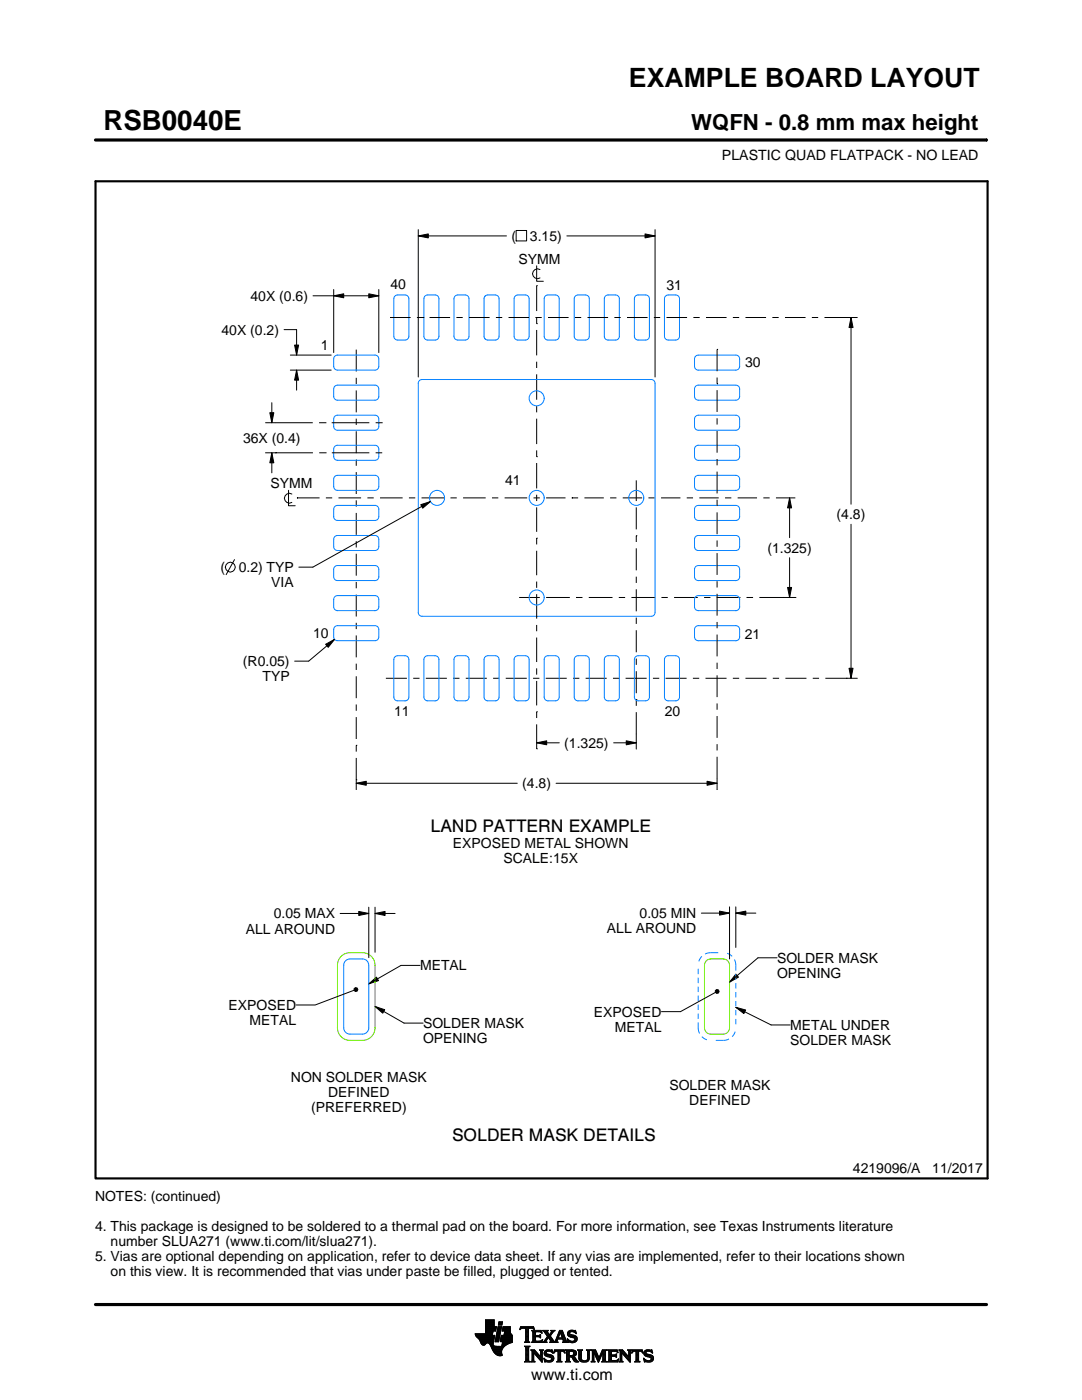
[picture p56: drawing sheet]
<svg xmlns="http://www.w3.org/2000/svg" width="216mm" height="279mm" viewBox="0 0 216 279" stroke-linecap="round" stroke-linejoin="round" font-family="sans-serif">
<defs><g id="words">
<text font-size="5.5" x="20.6" y="26">RSB0040E</text>
<text font-size="5.3" x="125.5" y="17.4">EXAMPLE BOARD LAYOUT</text>
<text font-size="4.4" x="137.9" y="26">WQFN - 0.8 mm max height</text>
<g font-size="3.5">
<text x="85.9" y="166.1">LAND PATTERN EXAMPLE</text>
<text x="90.2" y="227.6">SOLDER MASK DETAILS</text>
</g>
<text font-size="3.2" x="106" y="275.3">www.ti.com</text>
<g font-size="2.8">
<text x="144.1" y="32">PLASTIC QUAD FLATPACK - NO LEAD</text>
<text x="102.1" y="48.1">(</text>
<text x="103.5" y="52.6">SYMM</text>
<text x="105.7" y="48.1">3.15)</text>
<text x="77.9" y="57.7">40</text>
<text x="133" y="57.9">31</text>
<text x="50" y="60">40X (0.6)</text>
<text x="44.2" y="66.8">40X (0.2)</text>
<text x="64" y="69.9">1</text>
<text x="148.7" y="73.2">30</text>
<text x="48.5" y="88.4">36X (0.4)</text>
<text x="54" y="97.4">SYMM</text>
<text x="100.8" y="96.8">41</text>
<text x="166.9" y="103.6">(4.8)</text>
<text x="153.1" y="110.3">(1.325)</text>
<text x="44" y="114.2">(</text>
<text x="47.6" y="114.2">0.2) TYP</text>
<text x="54.1" y="117.2">VIA</text>
<text x="62.5" y="127.2">10</text>
<text x="148.6" y="127.5">21</text>
<text x="48.5" y="132.9">(R0.05)</text>
<text x="52.4" y="135.9">TYP</text>
<text x="78.7" y="142.8">11</text>
<text x="132.6" y="142.9">20</text>
<text x="112.6" y="149.2">(1.325)</text>
<text x="104.2" y="157.3">(4.8)</text>
<text x="90.4" y="169.2">EXPOSED METAL SHOWN</text>
<text x="100.5" y="172.2">SCALE:15X</text>
<text x="54.6" y="183.3">0.05 MAX</text>
<text x="127.6" y="183.2">0.05 MIN</text>
<text x="49" y="186.3">ALL AROUND</text>
<text x="121.1" y="186.2">ALL AROUND</text>
<text x="83.8" y="193.7">METAL</text>
<text x="155" y="192.1">SOLDER MASK</text>
<text x="155" y="195.1">OPENING</text>
<text x="45.6" y="201.6">EXPOSED</text>
<text x="118.5" y="202.9">EXPOSED</text>
<text x="49.8" y="204.6">METAL</text>
<text x="84.4" y="205.2">SOLDER MASK</text>
<text x="84.4" y="208.2">OPENING</text>
<text x="122.7" y="205.9">METAL</text>
<text x="157.7" y="205.6">METAL UNDER</text>
<text x="157.7" y="208.6">SOLDER MASK</text>
<text x="58" y="215.9">NON SOLDER MASK</text>
<text x="62.1" y="221.9">(PREFERRED)</text>
<text x="65.5" y="218.9">DEFINED</text>
<text x="133.6" y="217.5">SOLDER MASK</text>
<text x="137.5" y="220.5">DEFINED</text>
<text x="19" y="239.6">NOTES: (continued)</text>
<text x="170.2" y="234.2">4219096/A</text>
<text x="186" y="234.2">11/2017</text>
<text x="19" y="245.6">4. This package is designed to be soldered to a thermal pad on the board. For more information, see Texas Instruments literature</text>
<text x="19" y="251.6">5. Vias are optional depending on application, refer to device data sheet. If any vias are implemented, refer to their locations shown</text>
<text x="22.1" y="248.6">number SLUA271 (www.ti.com/lit/slua271).</text>
<text x="22.1" y="254.6">on this view. It is recommended that vias under paste be filled, plugged or tented.</text>
</g>
</g></defs>
<g fill="none" stroke="#000" stroke-width=".2">
<path d="M19.1 27.9h177.7M196.8 27.7v.5M62.5 59h13.1M66.6 59l2-.4v.8zM66.6 57.8v12.6M73.6 58.6l2 .4-2 .4zM75.6 57.8v12.6M83.5 47.1l2-.4v.8zM83.5 45.8v29.4M83.5 47.1h17.6M103 46h2.1v2.1h-2.1zM107.1 53.1v3h1.3"/>
<path d="M107.1 57h.1M107.1 57v5.1M107.8 53.8a.98 .98 0 0 0-1.5 .8 .98 .98 0 0 0 1.5 .9M113.1 47.1h17.6M128.7 46.7l2 .4-2 .4zM130.7 45.8v29.4M56.7 65.8h2.5v5.1M57.9 73.9h8.2M57.9 70.9h8.2M58.8 68.9h.8l-.4 2zM59.2 73.9l.4 2h-.8zM59.2 73.9v4"/>
<path d="M71.1 69.8v4.3M71.1 75.4v1.3M71.1 77.9v4.4M77.8 63.4h.1M77.8 63.4h4.1M83.2 63.4h1.2M84.4 63.4h.1M85.7 63.4h4.1M91.1 63.4h1.2M93.6 63.4h4.1M99 63.4h1.2M101.5 63.4h4.1"/>
<path d="M106.8 63.4h1.3M107.1 64.6h.1M107.1 63.3v1.3M107.1 65.9v5M107.1 72.2v1.2M107.1 74.7v5.1M109.3 63.4h4.2M114.7 63.4h1.3M117.2 63.4h4.1M122.6 63.4h1.3M125.1 63.4h4.1M130.5 63.4h1.2"/>
<path d="M133 63.4h4.1M138.4 63.4h1.2M140.9 63.4h4.1M143.1 76.6h.1M143.1 69.7h.1M143.1 69.7v4.4M143.1 75.3v1.3M143.1 77.9v4.3M146.2 63.4h1.3M148.8 63.4h4.1M154.1 63.4h1.3M156.6 63.4h4.1"/>
<path d="M162 63.4h1.3M164.5 63.4h6.6M169.8 63.4l.4 2h-.8zM169.8 63.4v37.2M53 90.4h9.4M53 84.4h9.4M53.8 82.4h.8l-.4 2zM54.2 90.4l.4 2h-.8zM54.2 80.4v4M54.2 90.4v4M55 90.4h.1M57.6 97.8v3.1h1.3"/>
<path d="M58.2 98.6a.98 .98 0 0 0-1.5 .8 .98 .98 0 0 0 1.5 .9M59.3 99.4h.1M59.3 99.4h4.5M63.7 84.4h1.2M63.7 90.4h1.3M64.9 84.4h.1M65 90.4h.1M65 99.4h1.3M66.2 84.4h7.5M66.2 90.4h7.5M67.5 99.4h4.6M71.1 83.6v1.2"/>
<path d="M71.1 86.1v4.3M71.1 91.7v1.3M71.1 94.2v4.4M71.1 99.8v1.3M73.3 99.4h1.3M75 90.4h1.3M75 84.4h1.3M75.8 99.4h4.5M81.6 99.4h1.3M84.1 99.4h4.5M89.9 99.4h1.2M92.4 99.4h4.5"/>
<path d="M98.2 99.4h1.2M100.7 99.4h4.5M106.5 99.4h1.2M107.1 91.1h.1M107.1 81v1.3M107.1 83.6v5M107.1 89.9v1.2M107.1 92.4v5.1M107.1 98.7v1.3M109 99.4h3.8M114.1 99.4h.1M114.1 99.4h1.3"/>
<path d="M116.6 99.4h3.9M121.7 99.4h1.3M124.3 99.4h3.8M127 95.9v4.1M129.4 99.4h1.2M131.9 99.4h3.9M137 99.4h1.3M139.5 99.4h3.9M143.1 83.5v1.2M143.1 86v4.3M143.1 91.6v1.3M143.1 94.1v4.4"/>
<path d="M143.1 99.7v1.3M144.7 99.4h1.2M147.2 99.4h3.9M152.3 99.4h1.3M154.8 99.4h3.9M157.6 99.4l.4 2h-.8zM157.6 99.4v7.9M46.8 111.7l-1.7 3M71.1 102.4v4.3M71.1 108v1.3M71.1 110.5v4.4M71.1 116.1v1.3"/>
<path d="M71.1 118.7v4.3M84 100.7l1.9-.6-1.6 1.3zM85.9 100.1l-23.5 13.1h-2.8M103.6 119.2h4.1M107.1 107.4h.1M107.1 101.3v4.8M107.1 107.4v1.3M107.1 109.9v4.9M107.1 116.1v1.2M107.1 118.6v4.9M109 119.2h4.7M115 119.2h.1"/>
<path d="M115 119.2h1.2M117.5 119.2h4.7M123.5 119.2h1.2M126 119.2h4.7M127 106.9h.1M127 101.3v4.4M127 106.9v1.3M127 109.4v4.4M127 115.1v1.2M127 117.6v4.4M132 119.2h1.2M134.5 119.2h4.7"/>
<path d="M140.5 119.2h1.3M143 119.2h4.7M143.1 102.3v4.3M143.1 107.9v1.2M143.1 110.4v4.3M143.1 116v1.3M143.1 118.5v4.4M149 119.2h.1M149 119.2h1.3M151.5 119.2h7.4M156.3 119.2h.1M157.2 117.2h.8l-.4 2z"/>
<path d="M157.6 111.3v7.9M169.8 104.6v30.8M65 128.6l1.8-1-1.3 1.6zM66.8 127.6l-5.2 4.3h-2.8M71.1 124.3v1.3M71.1 126.8v4.4M71.1 132.4v1.3M71.1 135v4.3M77 135.4h4.2M82.5 135.4h1.2M85 135.4h4.2M90.4 135.4h1.3"/>
<path d="M92.9 135.4h4.2M98.4 135.4h1.3M100.9 135.4h4.2M106.4 135.4h1.2M107.1 124.7v1.3M107.1 127.2v4.9M107.1 133.4v1.2M107.1 135.9v4.9M108.9 135.4h4.2M114.3 135.4h1.3M116.9 135.4h4.2M122.3 135.4h1.3"/>
<path d="M124.8 135.4h4.2M127 139.6h.1M127 123.3v1.2M127 125.8v4.4M127 131.4v1.3M127 133.9v4.4M127 139.6v1.3M130.3 135.4h1.2M132.8 135.4h4.2M138.3 135.4h1.2M140.8 135.4h4.2M143.1 124.1v1.3"/>
<path d="M143.1 126.6v4.4M143.1 132.3v1.2M143.1 134.8v4.3M146.2 135.4h1.3M148.7 135.4h4.2M154.2 135.4h1.3M156.7 135.4h4.2M162.2 135.4h1.2M164.7 135.4h6.4M168.9 135.4h.1M169.4 133.4h.8l-.4 2zM71.1 156.3l2-.4v.8z"/>
<path d="M71.1 148.7h.1M71.1 155.6h.1M71.1 140.6v1.3M71.1 143.1v4.4M71.1 148.7v1.3M71.1 151.3v6.3M71.1 156.3h32.1M107.1 142h.1M107.1 149.4h.1M107.1 142v1.3M107.1 144.6v4.8M107.1 148.2l2-.4v.8z"/>
<path d="M107.1 148.2h4.5M111 156.3h32.1M122.4 148.2h4.6M125 147.8l2 .4-2 .4zM127 142.1v7.4M141.1 155.9l2 .4-2 .4zM143.1 140.4v1.2M143.1 142.9v4.4M143.1 148.5v1.3M143.1 151v6.7M67.9 182.3h5.7M70.6 197.6l-7.7 3h-3.8"/>
<path d="M70.7 197.3l.2-.2 .4 .1 .1 .3-.1 .3-.4 .1-.2-.2zM71.6 181.9l2 .4-2 .4zM73.6 196.4l1.5-1.4 .4 .7zM73.6 181.1v10M74.8 182.3l2-.4v.8zM74.8 181.1v8.9M74.8 182.3h4M83.8 192.7h-3.8l-6.4 3.7M139.9 182.2h5.7M142.7 197.7l.3-.2 .3 .1 .2 .3-.2 .3-.3 .1-.3-.3zM142.7 198.1l-6.9 3.8h-3.8M143.6 181.8l2 .4-2 .4z"/>
<path d="M145.6 181v10.4M146.8 182.2l2-.4v.8zM146.8 181v8.1M146.8 182.2h4M146.8 194.4l.6 .6-1.8 1zM155 191.1h-3.8l-5.6 4.9M74.8 200.9l2 .6-.4 .7zM74.8 200.9l5.8 3.3h3.8M146.8 201l2 .6-.4 .7zM146.8 201l7.1 3.6h3.8M94.8 266.2h3.5M94.8 266.3h3.5"/>
<path d="M94.9 266.4h3.3M94.9 266.5h3.8l-.2 1.2M94.9 266.5h3.8M95 266.6h3.7M95 266.7h3.7M95.1 266.8h3.6M95.2 266.9h3.4M95.3 267h3.3M95.4 267.1h3.2M95.5 267.2h3.1M95.6 267.3h3M95.7 267.4h2.8"/>
<path d="M95.7 267.5h2.8M95.8 267.6h2.7M95.8 267.7h2.7M95.9 267.8h2.6M95.9 267.9h2.5M95.9 268h2.5M96 268h1.1M96 268.1h1M96.1 268.2h.8M96.1 268.3h.7M96.2 268.4h.6M96.3 268.4h.4"/>
<path d="M96.9 266.1h1.4M96.9 266h1.4M96.9 265.9h1.4M96.9 265.8h1.5M96.9 265.7h1.5M96.9 264.7l2.2 .1-.2 .9h-.5l-.2 .8M96.9 265.6h2M96.9 265.5h2M96.9 265.4h2M96.9 265.3h2.1M96.9 265.2h2.1M96.9 265.1h2.1"/>
<path d="M96.9 265h2.1M96.9 264.9h2.1M96.9 264.8h2.2M96.9 264.6h1.7M96.9 264.5h1.7M96.9 264.4h1.7M96.9 264.3h1.7M96.9 264.2h1.7M96.9 264.1h1.7M96.9 264h1.7M96.9 263.9h1.7M96.9 263.8h1.7"/>
<path d="M96.9 263.7h1.7M96.9 263.6h1.7M96.9 263.5h1.7M96.9 263.4h1.7M97.5 268h.9M97.6 268.1h.8M97.7 268.2h.7M97.7 268.3h.7M97.8 268.4h.6M97.9 268.5h.6M97.9 268.6h.7M98 268.7h1.1"/>
<path d="M98 268.8h2.6M98 268.8h2.5M98.1 268.9h2.3M98.1 269h2.3M98.1 269.1h2.2M98.2 269.2h2.1M98.2 269.2h2M98.2 269.3h2M98.3 269.4h1.9M98.3 269.5h1.8M98.4 269.6h1.7M98.4 268v.4l.3 .2 2 .1"/>
<path d="M98.5 269.7h1.6M98.5 267.7l-.1 .3M98.5 269.8h1.6M98.6 269.9h1.5M98.6 264.8v-1.4h-1.7v2.8h-2.1l.1 .3 .8 .9 .6 1h.4l.5-.4 .4 .1 1 1.8 .8 .6h.8l-.1-1.1 .8-.9M98.6 270h1.5M98.7 270h1.4M98.8 270.1h1.3M98.8 267.7h.7M98.8 267.6h.7M98.8 267.5h.7M98.9 270.2h1.2"/>
<path d="M98.9 267.4h.7M98.9 267.3h.7M98.9 267.2h.7M98.9 267.1h.7M98.9 267h.7M98.9 270.3h1.3M99 266.9h.6M99 266.9h.7M99 266.8h.7M99 266.7h.7M99 266.6h.7M99 266.5h.7"/>
<path d="M99.1 270.4h1.1M99.1 266.4h.7M99.1 266.3h.7M99.1 266.2h.7M99.1 266.1h.7M99.1 266h.7M99.2 265.9h.7M99.2 265.8h.7M99.2 270.4h1M99.2 265.7h.7M99.2 265.6h.7M99.2 265.5h.7"/>
<path d="M99.3 265.4h.6M99.3 265.4h.7M99.3 265.3h.7M99.3 265.2h.7M99.3 265.1h.7M99.3 265h.7M99.4 270.5h.8M99.4 264.9h.7M99.4 264.8h.7M99.4 264.8h.7l-.6 3h-.7zM99.4 264.5l.2-.7h.7l-.2 .7h-.7M99.5 264.4h.6"/>
<path d="M99.5 264.3h.7M99.5 264.2h.7M99.5 264.1h.7M99.5 264h.7M99.5 263.9h.7M99.6 263.8h.7M99.8 270.6h.1M99.8 267.7h2.4M99.8 267.6h2.4M99.8 267.5h2.4M99.9 267.4h2.3M99.9 267.3h2.3"/>
<path d="M99.9 267.2h2.3M99.9 267.1h2.3M99.9 267h2.3M99.9 266.9h2.3M100 266.9h2.2M100 266.8h2.2M100 266.7h2.2M100 266.6h2.2M100 266.5h2.2M100.1 268.6h.7M100.2 268.5h.7M100.2 268.4h.8"/>
<path d="M100.2 268.4h.9M100.2 268.3h1M100.2 268.2h1.2M100.2 265.6h1.6M100.2 268.1h1.4M100.2 265.5h1.6M100.2 268h1.6M100.3 265.4h1.5M100.3 268h1.7M100.3 267.9h1.9M100.3 265.3h1.5M100.3 267.8h1.9"/>
<path d="M100.3 265.2h1.5M100.3 265.1h1.5M100.3 265h1.5M100.4 264.9h1.4M100.4 264.8h1.4M100.6 266.5l.1-.8h-.5l.2-.9h1.4l.1 1.1 .3 .6v1.4l-1.3 .6M100.6 266.4h1.5M100.6 266.3h1.4M100.6 266.2h1.4M100.6 266.1h1.3M100.7 266h1.2M100.7 265.9h1.2"/>
<path d="M100.7 265.8h1.1M100.7 265.7h1.1M102.2 266.5h-2.2l-.2 1.1 .1 .2h.4l-.2 .9M103.7 265.3h.1M103.8 265.2h.2M103.8 265h2.8M103.8 264.9h2.7M103.9 264.8h2.6M104.7 267.8h1M104.7 271.8h1.1M104.7 268.7h1M104.8 267.7h.7"/>
<path d="M104.8 271.7h.8M104.9 265.2h.6M104.9 268.9h.6M104.9 267.6h.6M104.9 267.5l-.2 .3M104.9 267.5h.6M104.9 267.4h.6M104.9 267.3h.6M104.9 267.2h.6M104.9 267.1h.6M104.9 267h.6M104.9 266.8h.6"/>
<path d="M104.9 266.7h.6M104.9 266.6h.6M104.9 266.5h.6M104.9 266.4h.6M104.9 266.3h.6M104.9 266.2h.6M104.9 266.1h.6M104.9 265.9h.6M104.9 265.8h.6M104.9 265.7h.6M104.9 265.6h.6M104.9 265.5h.6"/>
<path d="M104.9 265.4h.6M104.9 265.3h.6M104.9 271.5h.6M104.9 269h.6M104.9 271.4h.6M104.9 271.4v-2.4l-.2-.4h1.1l-.3 .4v2.4M104.9 271.4l-.2 .4h1.1l-.3-.4M104.9 271.3h.6M104.9 271.2h.6M104.9 271.1h.6M104.9 271h.6M104.9 270.9h.6"/>
<path d="M104.9 270.8h.6M104.9 270.6h.6M104.9 270.5h.6M104.9 270.4h.6M104.9 270.3h.6M104.9 270.2h.6M104.9 270.1h.6M104.9 270h.6M104.9 269.9h.6M104.9 269.8h.6M104.9 269.6h.6M104.9 269.5h.6"/>
<path d="M104.9 269.4h.6M104.9 269.3h.6M104.9 269.2h.6M104.9 269.1h.6M105.5 267.5l.2 .3M105.5 267.5v-2.3l.7-.1 .4 .3-.1-.6h-2.6l-.1 .6 .4-.3 .7 .1v2.3M105.7 267.8h-1M105.9 271.8h.8M105.9 269.4h.8M106.1 269.5h.7M106.1 267.8h2M106.1 271.7h.5"/>
<path d="M106.2 269.6h.7M106.2 271.5h.3M106.2 265.6h1.8M106.2 269.8h.8M106.2 271.4h.3M106.2 271.4l-.3 .4h.8l-.2-.4M106.2 271.3h.3M106.2 271.2h.3M106.2 271.1h.3M106.2 271h.3M106.2 270.9h.3M106.2 270.8h.3"/>
<path d="M106.2 270.6h.3M106.2 270.5h.3M106.2 270.4h.3M106.2 270.3h.3M106.2 270.2h.3M106.2 270.1h.3M106.2 270h1M106.2 269.9h.9M106.2 269.8v1.6M106.2 269.8l-.3-.4h.8l1.2 1.4M106.3 267.7h1.8M106.3 265.7h1.8"/>
<path d="M106.3 267.6h.6M106.3 265.8h.6M106.3 267.5l-.2 .3M106.3 267.5h.5M106.3 267.4h.5M106.3 267.3h.5M106.3 267.2h.5M106.3 267.1h.5M106.3 267h.5M106.3 266.8h.5M106.3 266.7h1.6M106.3 266.6h1.6"/>
<path d="M106.3 266.5h.5M106.3 266.4h.5M106.3 266.3h.5M106.3 266.2h.5M106.3 266.1h.5M106.3 265.9h.5M106.4 265.2h.2M106.5 270h.1M106.5 270v1.4M106.5 265.3h.1M106.6 270.1h.7M106.7 270.2h.7"/>
<path d="M106.8 270.3h.7M106.8 265.9l.2-.1h.6l.6 .2-.2-.5h-1.9l.2 .3v1.7M106.8 265.9v.6h.8l.3-.2v.7M106.9 270.4h.7M107 270.5h.7M107.1 270.6h.7M107.2 270.8h1M107.3 270.9h.9M107.4 271h.8M107.5 271.1h.7M107.6 271.2h.6M107.6 266.5h.3"/>
<path d="M107.7 271.3h.5M107.7 269.4h.7M107.7 266.8h.2M107.7 267.6h.5M107.8 266.4h.1M107.8 271.4h.4M107.8 267h.1M107.8 265.8h.3M107.8 269.5h.5M107.9 271.5h.3M107.9 269.6h.3M107.9 267l-.3-.2h-.8l.1 .8h.9l.5-.2"/>
<path d="M107.9 269.8h.3M107.9 270.6h.3M107.9 270.5h.3M107.9 270.4h.3M107.9 270.3h.3M107.9 270.2h.3M107.9 270.1h.3M107.9 270h.3M107.9 269.9h.3M107.9 269.8v1M107.9 269.8l-.2-.4h.7l-.2 .4M108 271.7h.2"/>
<path d="M108 265.9h.1M108 267.5h.2M108.1 271.8h.1M108.1 266.1h.1M108.2 267.4h.1M108.2 269.8v2.1l-1.7-1.9M108.2 267.8h.9M108.3 267.4l-.2 .5-2-.1M108.3 265.6h1M108.5 267.7h.5M108.5 271.1l.8 .4h.5l.2-.2-.1-.3-1-.4-.3-.3 .1-.7 .8-.2 .5 .1 .2-.1 .1 .6-.9-.3-.3 .1-.1 .3 1.3 .4 .2 .6M108.5 271.1h.1"/>
<path d="M108.5 265.7h.7M108.5 271.2h.2M108.6 271.3h.2M108.6 270.1h.4M108.6 270h.4M108.6 270.2h.6M108.6 267.6h.4M108.6 271.4h.4M108.6 269.9h.4M108.6 270.3h1M108.6 265.8h.7M108.6 271.5h.8"/>
<path d="M108.6 269.8h.5M108.7 271.7h1.5M108.7 270.4h1.3M108.7 267.5h.3M108.7 271.8h.1M108.7 265.9h.6M108.7 269.6h1.5M108.8 267.4h.3M108.8 270.5h1.5M108.8 266.1h.6M108.8 269.5h1.4M108.8 267.3h.4"/>
<path d="M108.9 266.2h.6M108.9 267.2h.4M108.9 266.3h.6M108.9 270.6h1.5M109 267.1h.3M109 266.4h1M109.1 271.8h.9M109.1 269.4h.7M109.1 267h.9M109.1 266.5h.8M109.1 267.8h-.9M109.2 266.8h.8"/>
<path d="M109.2 266.6h.6M109.2 266.7h.7M109.2 266.7l-.6 .9-.4 .2M109.3 270.8h1.1M109.5 267.1h.6M109.6 267.2h.6M109.7 271.5h.7M109.7 267.3h.6M109.7 267.8l.2-.1-.5-.8-.4 .8 .1 .1M109.7 267.8h1.6M109.7 266.3h.4M109.7 267.4h.6"/>
<path d="M109.8 270.9h.7M109.8 266.2h.3M109.8 266.6l.9 1.2 1-2.3h.5l.8 2.1 .3 .2M109.8 267.5h.6M109.9 266.1h.3M109.9 269.8h.4M109.9 267.6h.6M109.9 267.7h.7M109.9 271.4h.5M109.9 265.9h.4M110 271h.5M110 265.6h.7"/>
<path d="M110 265.9l-.4 .5-.4-.6 .2-.3h-1.1l.9 1.2M110 265.9l.1-.2-.2-.2h.8l-.9 1.1M110 271.3h.5M110 265.8h.4M110 271.1h.5M110 271.2h.5M110.1 269.4h.1M110.1 265.7h.4M110.1 269.9h.2M110.2 270h.1M110.5 270h.1M110.5 269.9h.2"/>
<path d="M110.5 271.1l-.3 .6-.7 .2-.6-.2-.2 .1-.2-.7M110.5 269.8h.3M110.6 269.6h2.1M110.6 269.5h2M110.6 269.4h2M110.7 267.7h.5M110.8 267.6h.4M110.9 267.5h.3M110.9 267.4h.3M111 267.3h.3M111 267.2h1.8M111 267.1h1.8"/>
<path d="M111.1 267h.3M111.1 271.8h1M111.1 266.8h.4M111.2 266.7h.3M111.2 267.5l.1-.2h1l.1 .2M111.2 267.5v.3h.1M111.2 266.6h.3M111.3 266.5h.3M111.3 271.7h.6M111.3 266.4h.3M111.3 271.5h.6M111.3 267.8h-1.6"/>
<path d="M111.3 269.8h.6M111.4 266.3h.3M111.4 271.4h.5M111.4 271.4l-.1-1.7h-.4l-.4 .4 .2-.7h1.9l.1 .7-.4-.4h-.4v1.7M111.4 270.5h.5M111.4 270.4h.5M111.4 270.3h.5M111.4 270.2h.5M111.4 270.1h.5M111.4 270h.5M111.4 269.9h.5M111.4 271.4l-.3 .4h1l-.2-.4"/>
<path d="M111.4 271.3h.5M111.4 271.2h.5M111.4 271.1h.5M111.4 271h.5M111.4 270.9h.5M111.4 270.8h.5M111.4 270.6h.5M111.4 266.2h.3M111.4 266.1h.4M111.5 265.9h.9M111.5 265.8h.8M111.6 265.7h.7"/>
<path d="M111.6 265.6h.6M111.8 265.9l.4 1.1h-.8zM111.9 266.1h.5M111.9 266.2h.5M111.9 266.3h.6M112 266.4h.5M112 266.5h.6M112.1 266.6h.5M112.1 266.7h.6M112.1 266.8h.6M112.2 267h.5M112.2 267.8h1.1"/>
<path d="M112.3 267.3h.6M112.3 267.4h.6M112.4 267.5h.6M112.4 267.5v.3h-.2M112.4 269.8h.3M112.4 267.6h.6M112.4 267.7h.7M112.6 269.9h.1M112.6 270h.2M112.8 271.8h1M112.8 269.4h1.6M113 269.5h1.7"/>
<path d="M113 271.7h.7M113 269.6h1.9M113 271.5h.6M113 269.8h.6M113 271.4h.6M113 271.4l-.2 .4h1l-.2-.4M113 271.3h.6M113 271.2h.6M113 271.1h.6M113 271h.6M113 270.9h.6M113 270.8h1.5"/>
<path d="M113 270.6h1.6M113 270.5h1.8M113 270.4h.6M113 270.3h.6M113 270.2h.6M113 270.1h.6M113 270h.6M113 269.9h.6M113 269.8v1.6M113 269.8l-.2-.4h1.5l.5 .2 .2 .3v.4l-.2 .3-.4 .1M113.2 267.3h.2M113.2 267.4h.3"/>
<path d="M113.2 266.2h.5M113.2 266.3h.6M113.2 266.1h.5M113.3 267.5h.3M113.3 267.8h-1.1M113.3 266.4h.9M113.3 265.9h.4M113.3 267.6h.6M113.3 266.5h1.3M113.3 267.7h1.6M113.3 265.8h.5M113.3 267.8h.2"/>
<path d="M113.4 266.6h1.5M113.4 265.7h1.5M113.4 265.7l.5-.2 .7 .1 .2-.1 .1 .7-.7-.4h-.4l-.1 .3 .1 .2 .9 .2 .4 .3 .1 .5-.3 .5-.6 .2-.7-.2-.2 .1-.2-.7 .9 .5 .4-.1 .2-.3-.1-.3-1.2-.4-.2-.5zM113.5 266.7h1.5M113.5 265.6h1.4M113.6 271.4v-.6h.4l.7 .9 .8 .1M113.6 269.9l.1-.2 .7 .2v.4l-.4 .2M113.6 269.9v.6M113.7 267.8h1.1M113.8 266.8h1.3M113.8 265.5h.6M114 268h.4"/>
<path d="M114.1 270.9h.6M114.2 271h.6M114.2 271.1h.7M114.3 271.2h.6M114.3 267h.8M114.3 269.8h.7M114.3 270.4h.6M114.4 271.3h.6M114.4 270.7l1.1 1.1M114.4 270.7h.1M114.4 271.4h.7M114.4 269.9h.6"/>
<path d="M114.4 270.3h.6M114.5 267.6h.5M114.5 270.2h.5M114.5 270h.5M114.5 265.8h.4M114.5 270.1h.5M114.5 271.5h.7M114.6 271.7h.7M114.6 267.1h.6M114.6 267.5h.5M114.7 267.2h.5M114.7 267.4h.5"/>
<path d="M114.7 265.9h.3M114.7 267.3h.5M114.7 271.8h.8M114.8 266.1h.2M114.9 266.2h.1M115.3 269.4h.9M115.4 269.5h.7M115.5 269.6h.5M115.5 269.8h.5M115.5 269.8v1.4l.4 .5 .6 .2 .6-.1 .4-.3 .1-.5M115.5 271h.5M115.5 270.9h.5"/>
<path d="M115.5 270.8h.5M115.5 270.6h.5M115.5 270.5h.5M115.5 270.4h.5M115.5 270.3h.5M115.5 270.2h.5M115.5 270.1h.5M115.5 270h.5M115.5 269.9h.5M115.5 269.8l-.2-.4h.9l-.2 .4M115.5 271.1h.5M115.5 271.2h.5"/>
<path d="M115.5 271.3h.6M115.6 271.4h.6M115.7 271.5h.8M115.8 271.7h1.5M116 271l.2 .4 .4 .2 .5-.2 .2-.4M116 269.8v1.2M116 271.8h1.1M116.8 271.5h.6M117 269.4h.8M117.1 271.4h.4M117.2 269.5h.5M117.2 271.3h.4"/>
<path d="M117.2 269.6h.4M117.2 271.2h.4M117.2 271.1h.4M117.3 269.8h.3M117.3 271h.3M117.3 270.9h.3M117.3 270.8h.3M117.3 270.6h.3M117.3 270.5h.3M117.3 270.4h.3M117.3 270.3h.3M117.3 270.2h.3"/>
<path d="M117.3 270.1h.3M117.3 270h.3M117.3 269.9h.3M117.6 269.8l.2-.4h-.8l.2 .3 .1 1.3M117.6 269.8v1.2M118 271.8h.7M118 269.4h.8M118.1 269.5h.8M118.1 271.7h.5M118.2 269.6h.7M118.2 271.5h.3M118.2 269.8h.8"/>
<path d="M118.2 271.4h.3M118.2 269.8l-.2-.4h.8l.7 1.6 .7-1.6h.9l-.3 .4M118.2 271.4l-.2 .4h.7l-.2-.4M118.2 271.3h.3M118.2 271.2h.3M118.2 271.1h.3M118.2 271h.3M118.2 270.9h.3M118.2 270.8h.3M118.2 270.6h.3M118.2 270.5h.3M118.2 270.4h.3"/>
<path d="M118.2 270.3h.3M118.2 270.2h.3M118.2 270.1h.3M118.2 270h.9M118.2 269.9h.8M118.2 269.8v1.6M118.6 270.1h.5M118.6 270.2h.6M118.7 270.3h.5M118.7 270.4h.6M118.8 270.5h.5M118.8 270.6h.6"/>
<path d="M118.9 270.8h.5M118.9 270.9h.6M119 271h.8M119 271.1h.8M119.1 271.2h.6M119.1 271.3h.6M119.2 271.4h.4M119.2 271.5h.4M119.3 271.7h.2M119.3 271.8h.2M119.6 270.9h.3M119.6 270.8h.3"/>
<path d="M119.7 270.6h.3M119.7 270.5h.3M119.8 270.4h.3M119.8 270.3h.3M119.9 270.2h.3M119.9 270.1h.3M120 270h.8M120 269.9h.8M120 269.8h.8M120.1 271.8h1M120.1 269.6h.7M120.1 269.5h.8"/>
<path d="M120.2 269.4h.9M120.2 271.7h.7M120.3 271.5h.5M120.3 271.4h.5M120.3 271.4l-.2 .4h1l-.3-.4M120.3 271.4v-1.5l-.9 2-.9-2v1.5M120.3 271.3h.5M120.3 271.2h.5M120.3 271.1h.5M120.3 271h.5M120.3 270.9h.5M120.3 270.8h.5"/>
<path d="M120.3 270.6h.5M120.3 270.5h.5M120.3 270.4h.5M120.3 270.3h.5M120.3 270.2h.5M120.3 270.1h.5M120.8 269.8v1.6M121.2 271.8h2M121.2 269.4h1.9M121.4 269.5h1.8M121.4 271.7h1.9M121.5 269.6h1.7"/>
<path d="M121.5 271.5h1.8M121.5 269.8h.5M121.5 271.4h.5M121.5 269.8l-.3-.4h1.9l.2 .6M121.5 269.9h.5M121.5 269.8v1.6M121.5 271.3h.5M121.5 271.2h.5M121.5 271.1h.5M121.5 271h.5M121.5 270.9h.5M121.5 270.8h.5"/>
<path d="M121.5 270.6h1.5M121.5 270.5h1.5M121.5 270.4h1.5M121.5 270.3h.5M121.5 270.2h.5M121.5 270.1h.5M121.5 270h.5M122.6 270.4l.4-.2v.7l-.2-.2h-.8v.8h.2M122.9 270.8h.1M122.9 270.3h.1M123 269.8h.3M123.1 271.4h.3"/>
<path d="M123.2 269.9h.1M123.3 270h.1M123.3 270l-.4-.3h-.8l-.1 .7M123.3 271.3h.1M123.4 271.2h.1M123.4 271.2l-.2 .6h-2l.3-.4M123.4 271.2l-.3 .3h-.4M123.5 271.8h.8M123.5 269.4h.7M123.6 269.5h.7M123.7 271.7h.5M123.7 269.6h.7"/>
<path d="M123.7 271.5h.4M123.7 269.8h.8M123.7 271.4h.4M123.7 271.4l-.2 .4h.8l-.2-.4M123.7 271.3h.4M123.7 271.2h.4M123.7 271.1h.4M123.7 271h.4M123.7 270.9h.4M123.7 270.8h.4M123.7 270.6h.4M123.7 270.5h.4"/>
<path d="M123.7 270.4h.4M123.7 270.3h.4M123.7 270.2h.4M123.7 270.1h.4M123.7 270h1M123.7 269.9h.9M123.7 269.8v1.6M123.7 269.8l-.2-.4h.7l1.2 1.4 .1-1M124.1 270v1.4M124.1 270h.1M124.2 270.1h.6M124.2 270.2h.7"/>
<path d="M124.3 270.3h.7M124.4 270.4h.7M124.5 270.5h.7M124.6 270.6h.7M124.7 270.8h1.1M124.8 270.9h1M124.9 271h.9M125 271.1h.8M125.1 271.2h.7M125.2 271.3h.6M125.2 269.4h.8M125.3 271.4h.5"/>
<path d="M125.4 269.5h.5M125.4 271.5h.4M125.4 269.6h.4M125.5 269.8h.3M125.5 269.8l-.3-.4h.8l-.2 .4M125.5 270.4h.3M125.5 270.3h.3M125.5 270.2h.3M125.5 270.1h.3M125.5 270h.3M125.5 269.9h.3M125.5 270.6h.3"/>
<path d="M125.5 270.5h.3M125.5 271.7h.3M125.6 271.8h.2M125.8 269.8v2.1l-1.7-1.9M126 270h.1M126.1 269.9h.1M126.1 269.8h.3M126.1 269.6h2.1M126.2 269.5h2M126.2 269.4h2M126.6 271.8h1.1M126.9 271.7h.6"/>
<path d="M126.9 271.5h.5M126.9 269.8h.5M126.9 271.4h.5M126.9 271.4v-1.7h-.5l-.3 .4 .1-.7h1.9l.2 .7-.4-.4h-.5v1.7M126.9 270.5h.5M126.9 270.4h.5M126.9 270.3h.5M126.9 270.2h.5M126.9 270.1h.5M126.9 270h.5M126.9 269.9h.5M126.9 271.4l-.3 .4h1.1l-.3-.4"/>
<path d="M126.9 271.3h.5M126.9 271.2h.5M126.9 271.1h.5M126.9 271h.5M126.9 270.9h.5M126.9 270.8h.5M126.9 270.6h.5M128 269.8h.3M128.1 269.9h.2M128.2 270h.1M128.4 271.1h.1M128.4 271.2h.2"/>
<path d="M128.5 271.3h.2M128.5 270.1h.4M128.5 270h.4M128.5 270.2h.6M128.5 271.4h.4M128.5 269.9h.4M128.5 270.3h1M128.5 271.5h.8M128.5 269.8h.5M128.6 271.7h1.5M128.6 270.4h1.3M128.6 271.8h.1"/>
<path d="M128.6 269.6h1.5M128.7 270.5h1.5M128.7 269.5h1.4M128.8 270.6h1.5M128.9 271.8h1M129 269.4h.7M129.1 270.8l-.6-.4 .1-.7 .5-.3 .8 .1 .2-.1 .1 .7-.8-.4-.4 .1-.1 .2 1.3 .5 .2 .6M129.1 270.8l.8 .2v.4l-.7 .1-.8-.4M129.2 270.8h1.1M129.6 271.5h.7M129.6 270.9h.8M129.8 269.8h.4"/>
<path d="M129.8 271.4h.5M129.9 271h.5M129.9 271.3h.5M129.9 271.1h.5M129.9 271.2h.5M129.9 269.4h.2M130 269.9h.2M130.1 270h.1M130.4 271.1l-.3 .6-.7 .2-.6-.2-.2 .1-.2-.7"/>
<circle cx="45.9" cy="113.2" r=".98"/>
</g>
<g fill="#000">
<path d="M66.6 59l2-.4v.8zM73.6 58.6l2 .4-2 .4zM83.5 47.1l2-.4v.8zM128.7 46.7l2 .4-2 .4zM58.8 68.9h.8l-.4 2zM59.2 73.9l.4 2h-.8zM169.8 63.4l.4 2h-.8zM53.8 82.4h.8l-.4 2zM54.2 90.4l.4 2h-.8zM157.6 99.4l.4 2h-.8zM84 100.7l1.9-.6-1.6 1.3zM157.2 117.2h.8l-.4 2z"/>
<path d="M65 128.6l1.8-1-1.3 1.6zM169.4 133.4h.8l-.4 2zM71.1 156.3l2-.4v.8zM107.1 148.2l2-.4v.8zM125 147.8l2 .4-2 .4zM141.1 155.9l2 .4-2 .4zM70.7 197.3l.2-.2 .4 .1 .1 .3-.1 .3-.4 .1-.2-.2zM71.6 181.9l2 .4-2 .4zM73.6 196.4l1.5-1.4 .4 .7zM74.8 182.3l2-.4v.8zM142.7 197.7l.3-.2 .3 .1 .2 .3-.2 .3-.3 .1-.3-.3zM143.6 181.8l2 .4-2 .4z"/>
<path d="M146.8 194.4l.6 .6-1.8 1zM146.8 182.2l2-.4v.8zM74.8 200.9l2 .6-.4 .7zM146.8 201l2 .6-.4 .7z"/>
</g>
<path d="M19.1 36.2h178v199h-178z" fill="none" stroke="#000" stroke-width=".43"/>
<path d="M19 27.9h177.8M19 260.3h177.8" fill="none" stroke="#000" stroke-width=".63"/>
<g fill="none" stroke="#0080ff" stroke-width=".2">
<path d="M78.8 59.1l.5-.2h1.5a.75 .75 0 0 1 .8 .7v7.5a.75 .75 0 0 1-.8 .8h-1.5a.75 .75 0 0 1-.7-.8v-7.5zM84.8 59.1l.5-.2h1.5a.75 .75 0 0 1 .8 .7v7.5a.75 .75 0 0 1-.8 .8h-1.5a.75 .75 0 0 1-.7-.8v-7.5zM90.8 59.1l.5-.2h1.5a.75 .75 0 0 1 .8 .7v7.5a.75 .75 0 0 1-.8 .8h-1.5a.75 .75 0 0 1-.7-.8v-7.5zM96.8 59.1l.5-.2h1.5a.75 .75 0 0 1 .8 .7v7.5a.75 .75 0 0 1-.8 .8l-1.7-.1-.3-.2-.2-.3v-7.7zM102.8 59.1l.5-.2h1.5a.75 .75 0 0 1 .8 .7v7.5a.75 .75 0 0 1-.8 .8h-1.5a.75 .75 0 0 1-.7-.8v-7.5zM108.8 59.1l.5-.2h1.5a.75 .75 0 0 1 .8 .7v7.5a.75 .75 0 0 1-.8 .8h-1.5a.75 .75 0 0 1-.7-.8v-7.5zM114.8 59.1l.5-.2h1.5a.75 .75 0 0 1 .8 .7v7.5a.75 .75 0 0 1-.8 .8h-1.5a.75 .75 0 0 1-.7-.8v-7.5zM120.8 59.1l.5-.2h1.5a.75 .75 0 0 1 .8 .7v7.5a.75 .75 0 0 1-.8 .8h-1.5a.75 .75 0 0 1-.7-.8v-7.5zM126.8 59.1l.5-.2h1.5a.75 .75 0 0 1 .8 .7v7.5a.75 .75 0 0 1-.8 .8h-1.5a.75 .75 0 0 1-.7-.8v-7.5zM132.8 59.1l.5-.2h1.5a.75 .75 0 0 1 .8 .7v7.5a.75 .75 0 0 1-.8 .8h-1.5a.75 .75 0 0 1-.7-.8v-7.5zM66.8 71.1l.5-.2h7.5a.75 .75 0 0 1 .8 .7v1.5a.75 .75 0 0 1-.8 .8h-7.5a.75 .75 0 0 1-.7-.8v-1.5zM66.8 77.1l.5-.2h7.5a.75 .75 0 0 1 .8 .7v1.5a.75 .75 0 0 1-.8 .8h-7.5a.75 .75 0 0 1-.7-.8v-1.5z"/>
<path d="M83.7 76l.5-.3h45.8a.75 .75 0 0 1 .7 .8v45.7a.75 .75 0 0 1-.7 .8h-45.8a.75 .75 0 0 1-.7-.8v-45.7zM138.8 71.1l.5-.2h7.5a.75 .75 0 0 1 .8 .7v1.5a.75 .75 0 0 1-.8 .8h-7.5a.75 .75 0 0 1-.7-.8v-1.5zM138.8 77.1l.5-.2h7.5a.75 .75 0 0 1 .8 .7v1.5a.75 .75 0 0 1-.8 .8h-7.5a.75 .75 0 0 1-.7-.8v-1.5zM66.8 83.1l.5-.2h7.5a.75 .75 0 0 1 .8 .7v1.5a.75 .75 0 0 1-.8 .8h-7.5a.75 .75 0 0 1-.7-.8v-1.5zM66.8 89.1l.5-.2h7.5a.75 .75 0 0 1 .8 .7v1.5a.75 .75 0 0 1-.8 .8h-7.5a.75 .75 0 0 1-.7-.8v-1.5zM66.8 95.1l.5-.2h7.5a.75 .75 0 0 1 .8 .7v1.5a.75 .75 0 0 1-.8 .8h-7.5a.75 .75 0 0 1-.7-.8v-1.5zM138.8 83.1l.5-.2h7.5a.75 .75 0 0 1 .8 .7v1.5a.75 .75 0 0 1-.8 .8h-7.5a.75 .75 0 0 1-.7-.8v-1.5zM138.8 89.1l.5-.2h7.5a.75 .75 0 0 1 .8 .7v1.5a.75 .75 0 0 1-.8 .8h-7.5a.75 .75 0 0 1-.7-.8v-1.5zM138.8 95.1l.5-.2h7.5a.75 .75 0 0 1 .8 .7v1.5a.75 .75 0 0 1-.8 .8h-7.5a.75 .75 0 0 1-.7-.8v-1.5zM66.8 119.1l.5-.2h7.5a.75 .75 0 0 1 .8 .7v1.5a.75 .75 0 0 1-.8 .8h-7.5a.75 .75 0 0 1-.7-.8v-1.5zM66.8 101.1l.5-.2h7.5a.75 .75 0 0 1 .8 .7v1.5a.75 .75 0 0 1-.8 .8h-7.5a.75 .75 0 0 1-.7-.8v-1.5zM66.8 107.1l.5-.2h7.5a.75 .75 0 0 1 .8 .7v1.5a.75 .75 0 0 1-.8 .8h-7.5a.75 .75 0 0 1-.7-.8v-1.5z"/>
<path d="M66.8 113.1l.5-.2h7.5a.75 .75 0 0 1 .8 .7v1.5a.75 .75 0 0 1-.8 .8h-7.5a.75 .75 0 0 1-.7-.8v-1.5zM138.8 119.1l.5-.2h7.5a.75 .75 0 0 1 .8 .7v1.5a.75 .75 0 0 1-.8 .8h-7.5a.75 .75 0 0 1-.7-.8v-1.5zM138.8 101.1l.5-.2h7.5a.75 .75 0 0 1 .8 .7v1.5a.75 .75 0 0 1-.8 .8h-7.5a.75 .75 0 0 1-.7-.8v-1.5zM138.8 107.1l.5-.2h7.5a.75 .75 0 0 1 .8 .7v1.5a.75 .75 0 0 1-.8 .8h-7.5a.75 .75 0 0 1-.7-.8v-1.5zM138.8 113.1l.5-.2h7.5a.75 .75 0 0 1 .8 .7v1.5a.75 .75 0 0 1-.8 .8h-7.5a.75 .75 0 0 1-.7-.8v-1.5zM66.8 125.1l.5-.2h7.5a.75 .75 0 0 1 .8 .7v1.5a.75 .75 0 0 1-.8 .8h-7.5a.75 .75 0 0 1-.7-.8v-1.5zM78.8 131.1l.5-.2h1.5a.75 .75 0 0 1 .8 .7v7.5a.75 .75 0 0 1-.8 .8h-1.5a.75 .75 0 0 1-.7-.8v-7.5zM84.8 131.1l.5-.2h1.5a.75 .75 0 0 1 .8 .7v7.5a.75 .75 0 0 1-.8 .8h-1.5a.75 .75 0 0 1-.7-.8v-7.5zM90.8 131.1l.5-.2h1.5a.75 .75 0 0 1 .8 .7v7.5a.75 .75 0 0 1-.8 .8h-1.5a.75 .75 0 0 1-.7-.8v-7.5zM96.8 131.1l.5-.2h1.5a.75 .75 0 0 1 .8 .7v7.5a.75 .75 0 0 1-.8 .8h-1.5a.75 .75 0 0 1-.7-.8v-7.5zM102.8 131.1l.5-.2h1.5a.75 .75 0 0 1 .8 .7v7.5a.75 .75 0 0 1-.8 .8h-1.5a.75 .75 0 0 1-.7-.8v-7.5zM108.8 131.1l.5-.2h1.5a.75 .75 0 0 1 .8 .7v7.5a.75 .75 0 0 1-.8 .8h-1.5a.75 .75 0 0 1-.7-.8v-7.5z"/>
<path d="M114.8 131.1l.5-.2h1.5a.75 .75 0 0 1 .8 .7v7.5a.75 .75 0 0 1-.8 .8h-1.5a.75 .75 0 0 1-.7-.8v-7.5zM120.8 131.1l.5-.2h1.5a.75 .75 0 0 1 .8 .7v7.5a.75 .75 0 0 1-.8 .8h-1.5a.75 .75 0 0 1-.7-.8v-7.5zM126.8 131.1l.5-.2h1.5a.75 .75 0 0 1 .8 .7v7.5a.75 .75 0 0 1-.8 .8h-1.5a.75 .75 0 0 1-.7-.8v-7.5zM132.8 131.1l.5-.2h1.5a.75 .75 0 0 1 .8 .7v7.5a.75 .75 0 0 1-.8 .8h-1.5a.75 .75 0 0 1-.7-.8v-7.5zM138.8 125.1l.5-.2h7.5a.75 .75 0 0 1 .8 .7v1.5a.75 .75 0 0 1-.8 .8h-7.5a.75 .75 0 0 1-.7-.8v-1.5zM69.1 191.6l.7-.2h2.5a1.25 1.25 0 0 1 1.3 1.2v12.5a1.25 1.25 0 0 1-1.3 1.3h-2.5a1.25 1.25 0 0 1-1.2-1.3v-12.5v-.4zM139.3 193.3v1.1M139.3 195.1v1.1M139.3 196.9v1.1M139.3 198.7v1.1M140.1 190.9l-.7 1M143.3 190.1h-1.7l-.9 .3"/>
<path d="M145.1 190.3l1 .6M146.5 191.5l.3 .8v1.4M146.8 194.4v1.1M146.8 196.2v1.1M146.8 198v1.1M146.8 199.8v1M139.3 204.1v1.4l.3 .8M139.3 200.5v1.1M139.3 202.3v1M140.1 206.9l.9 .6M145.5 207.4l-1 .2h-1.7M146.7 205.9l-.6 1"/>
<path d="M146.8 201.6v1M146.8 203.3v1.1"/>
<circle cx="107.1" cy="79.5" r="1.5"/>
<circle cx="87.2" cy="99.4" r="1.5"/>
<circle cx="107.1" cy="99.4" r="1.5"/>
<circle cx="127" cy="99.4" r="1.5"/>
<circle cx="107.1" cy="119.2" r="1.5"/>
</g>
<path d="M68.3 190.7l.4-.3a8.5 8.5 0 0 1 4.2-.2 2.5 2.5 0 0 1 1.9 2.4v12.5a2.5 2.5 0 0 1-2.5 2.5h-2.5a2.5 2.5 0 0 1-2.5-2.5v-12.5a2.5 2.5 0 0 1 1-1.9zM140.9 191.7l.7-.3h2.7a1.25 1.25 0 0 1 1.3 1.2v12.5a1.25 1.25 0 0 1-1.3 1.3h-2.5a1.25 1.25 0 0 1-1.2-1.3v-12.5z" fill="none" stroke="#6ef200" stroke-width=".2"/>
<use href="#words"/>
</svg>
